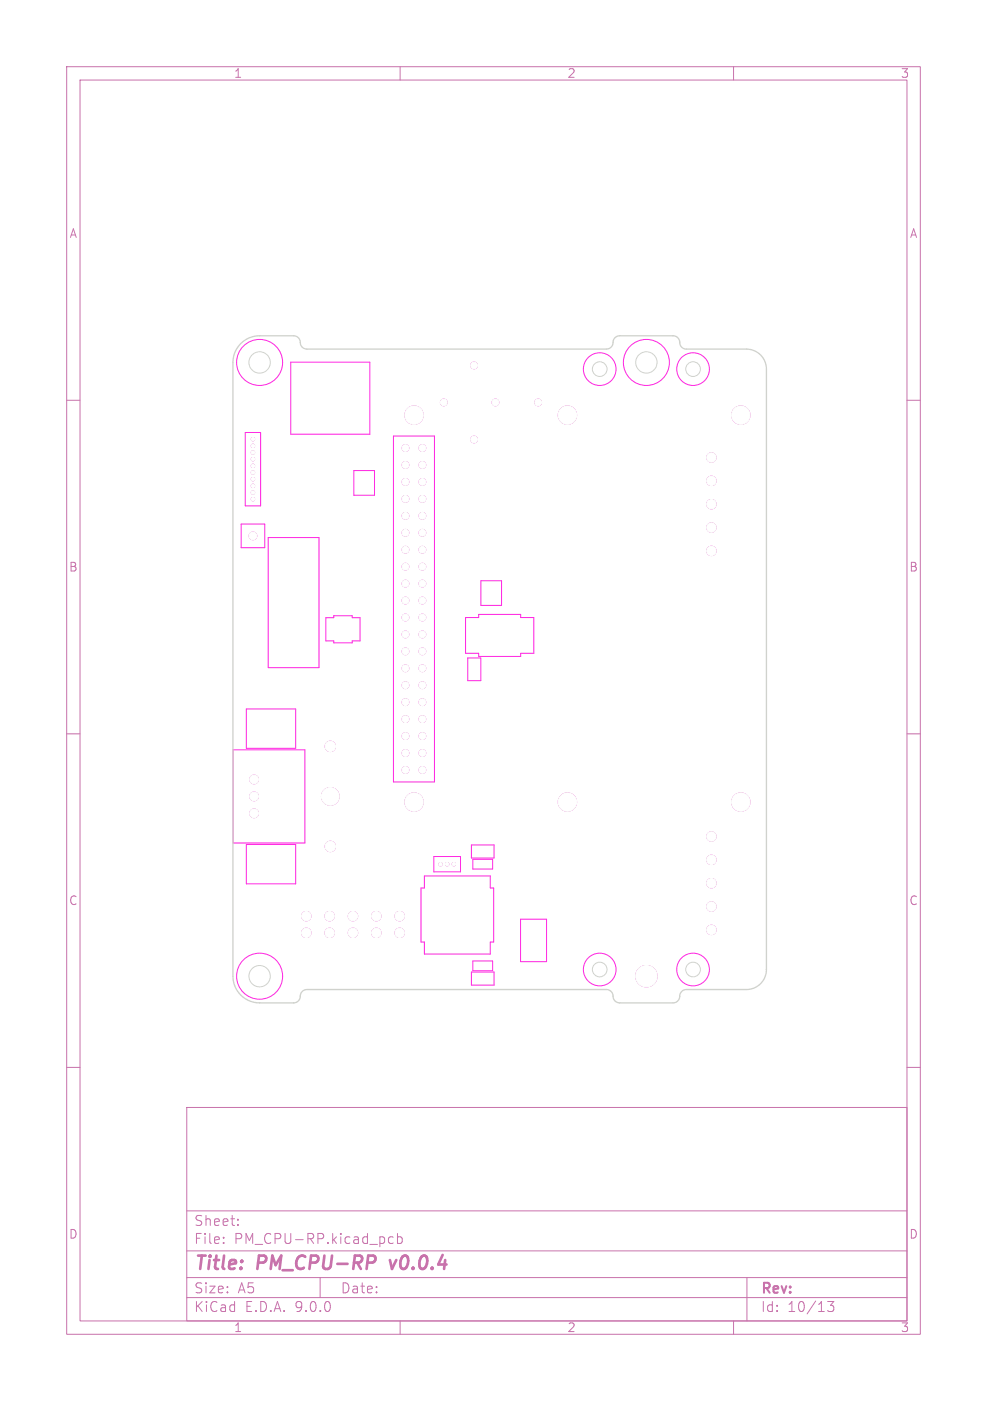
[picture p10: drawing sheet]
<svg xmlns="http://www.w3.org/2000/svg" width="148mm" height="210mm" viewBox="0 0 148 210" stroke-linecap="round" stroke-linejoin="round" font-family="sans-serif">
<defs><g id="words">
<g font-size="2.8" fill="#c872ab">
<text x="29" y="190.9">Title:</text>
<text x="38.7" y="190.9">PM_CPU-RP</text>
<text x="59.4" y="190.9">v0.0.4</text>
</g>
<g font-size="2.1" fill="#c872ab">
<text x="29" y="184">Sheet:</text>
<text x="29" y="186.7">File:</text>
<text x="35.1" y="186.7">PM_CPU-RP.kicad_pcb</text>
<text x="29" y="196.9">KiCad</text>
<text x="29" y="194.1">Size:</text>
<text x="35.7" y="194.1">A5</text>
<text x="36.7" y="196.9">E.D.A.</text>
<text x="44.3" y="196.9">9.0.0</text>
<text x="51" y="194.1">Date:</text>
<text x="114" y="194.3">Rev:</text>
<text x="114" y="196.9">Id:</text>
<text x="118.1" y="196.9">10/13</text>
</g>
<g font-size="1.8" fill="#c872ab">
<text x="35" y="11.9">1</text>
<text x="85" y="11.9">2</text>
<text x="135" y="11.9">3</text>
<text x="10.3" y="35.9">A</text>
<text x="136.4" y="35.9">A</text>
<text x="10.3" y="85.9">B</text>
<text x="136.3" y="85.9">B</text>
<text x="10.3" y="135.9">C</text>
<text x="136.3" y="135.9">C</text>
<text x="10.3" y="185.9">D</text>
<text x="136.3" y="185.9">D</text>
<text x="35" y="199.9">1</text>
<text x="85" y="199.9">2</text>
<text x="135" y="199.9">3</text>
</g>
</g></defs>
<g fill="none" stroke="#c872ab" stroke-width=".15">
<path d="M10 10h128v190h-128zM12 12h124v186h-124zM60 10v2M110 10v2M10 60h2M136 60h2M10 110h2M136 110h2M10 160h2M28 166h108v32h-108zM136 160h2M28 194.5h108"/>
<path d="M28 191.5h108M28 187.5h108M28 181.5h108M33.5 186.3v.1M33.5 185.5v.1M35.7 183.6v.1M35.7 182.8v.1M48 191.5v3M59 185.5l-.5-.1-.3 .3v.4l.2 .2h.6M59.6 185.5l.4-.1 .3 .3v.4l-.1 .2h-.6M59.6 184.9v1.5M60 198v2"/>
<path d="M110 198v2M112 191.5v6.5M124.1 195.1h.9l-.5 .6a.41 .41 0 0 1 .5 .3v.3l-.1 .2-.6 .1-.2-.1"/>
</g>
<path d="M56.2 188.3a.53 .53 0 0 1 0 .8M58.5 188.9l.3 1.3" fill="none" stroke="#c872ab" stroke-width=".4"/>
<g fill="none" stroke="#ff26e2" stroke-width=".15">
<path d="M43.6 54.3h11.9v10.8h-11.9zM36.2 78.6h3.5v3.5h-3.5zM36.8 64.8h2.3v11h-2.3zM53.1 70.5h3.1v3.7h-3.1zM59 65.4h6.1v51.8h-6.1zM40.2 80.6h7.6v19.5h-7.6zM48.9 92.6h1.1v-.3h2.8v.3h1.2v3.5h-1.2v.3h-2.8v-.3h-1.1zM69.8 92.6h2v-.5h6.3v.5h1.9v5.3h-1.9v.5h-6.3v-.5h-2zM70.1 98.6h2v3.4h-2zM72.1 87.1h3.1v3.7h-3.1zM35 112.4h10.7v14h-10.7zM36.9 106.3h7.4v5.9h-7.4z"/>
<path d="M36.9 126.6h7.4v5.9h-7.4zM63.6 131.3h9.9v1.8h.5v8.1h-.5v1.8h-9.9v-1.8h-.5v-8.1h.5zM65.1 128.4h4v2.3h-4zM70.7 126.7h3.4v1.9h-3.4zM70.9 128.8h3v1.5h-3zM78.1 137.8h3.9v6.4h-3.9zM70.7 145.7h3.4v2h-3.4zM70.9 144.1h3v1.4h-3z"/>
<circle cx="38.9" cy="54.3" r="3.4"/>
<circle cx="89.9" cy="55.3" r="2.45"/>
<circle cx="96.9" cy="54.3" r="3.4"/>
<circle cx="103.9" cy="55.3" r="2.45"/>
<circle cx="38.9" cy="146.3" r="3.4"/>
<circle cx="89.9" cy="145.3" r="2.45"/>
<circle cx="103.9" cy="145.3" r="2.45"/>
</g>
<g fill="#ff26e2" stroke="#ff26e2" stroke-width=".15">
<circle cx="96.9" cy="146.3" r="1.6"/>
<circle cx="106.7" cy="82.6" r=".7"/>
<circle cx="106.7" cy="79.1" r=".7"/>
<circle cx="106.7" cy="75.6" r=".7"/>
<circle cx="106.7" cy="72.1" r=".7"/>
<circle cx="106.7" cy="68.6" r=".7"/>
<circle cx="37.9" cy="65.8" r=".25"/>
<circle cx="37.9" cy="66.8" r=".25"/>
<circle cx="37.9" cy="67.8" r=".25"/>
<circle cx="37.9" cy="68.8" r=".25"/>
<circle cx="37.9" cy="69.8" r=".25"/>
<circle cx="37.9" cy="70.8" r=".25"/>
<circle cx="37.9" cy="71.8" r=".25"/>
<circle cx="37.9" cy="72.8" r=".25"/>
<circle cx="37.9" cy="73.8" r=".25"/>
<circle cx="37.9" cy="74.8" r=".25"/>
<circle cx="71.1" cy="65.9" r=".5"/>
<circle cx="80.7" cy="60.3" r=".5"/>
<circle cx="71.1" cy="54.8" r=".5"/>
<circle cx="66.5" cy="60.3" r=".5"/>
<circle cx="74.3" cy="60.3" r=".5"/>
<circle cx="62.1" cy="62.2" r="1.37"/>
<circle cx="62.1" cy="120.2" r="1.38"/>
<circle cx="85.1" cy="62.2" r="1.37"/>
<circle cx="85.1" cy="120.2" r="1.37"/>
<circle cx="111.1" cy="62.2" r="1.37"/>
<circle cx="111.1" cy="120.2" r="1.37"/>
<circle cx="63.3" cy="67.2" r=".5"/>
<circle cx="60.8" cy="67.2" r=".5"/>
<circle cx="63.3" cy="69.7" r=".5"/>
<circle cx="60.8" cy="69.7" r=".5"/>
<circle cx="63.3" cy="72.2" r=".5"/>
<circle cx="60.8" cy="72.2" r=".5"/>
<circle cx="63.3" cy="74.8" r=".5"/>
<circle cx="60.8" cy="74.8" r=".5"/>
<circle cx="63.3" cy="77.3" r=".5"/>
<circle cx="60.8" cy="77.3" r=".5"/>
<circle cx="63.3" cy="79.9" r=".5"/>
<circle cx="60.8" cy="79.9" r=".5"/>
<circle cx="63.3" cy="82.4" r=".5"/>
<circle cx="60.8" cy="82.4" r=".5"/>
<circle cx="63.3" cy="84.9" r=".5"/>
<circle cx="60.8" cy="84.9" r=".5"/>
<circle cx="63.3" cy="87.5" r=".5"/>
<circle cx="60.8" cy="87.5" r=".5"/>
<circle cx="63.3" cy="90" r=".5"/>
<circle cx="60.8" cy="90" r=".5"/>
<circle cx="63.3" cy="92.6" r=".5"/>
<circle cx="60.8" cy="92.6" r=".5"/>
<circle cx="63.3" cy="95.1" r=".5"/>
<circle cx="60.8" cy="95.1" r=".5"/>
<circle cx="63.3" cy="97.6" r=".5"/>
<circle cx="60.8" cy="97.6" r=".5"/>
<circle cx="63.3" cy="100.2" r=".5"/>
<circle cx="60.8" cy="100.2" r=".5"/>
<circle cx="63.3" cy="102.7" r=".5"/>
<circle cx="60.8" cy="102.7" r=".5"/>
<circle cx="63.3" cy="105.3" r=".5"/>
<circle cx="60.8" cy="105.3" r=".5"/>
<circle cx="63.3" cy="107.8" r=".5"/>
<circle cx="60.8" cy="107.8" r=".5"/>
<circle cx="63.3" cy="110.3" r=".5"/>
<circle cx="60.8" cy="110.3" r=".5"/>
<circle cx="63.3" cy="112.9" r=".5"/>
<circle cx="60.8" cy="112.9" r=".5"/>
<circle cx="63.3" cy="115.4" r=".5"/>
<circle cx="60.8" cy="115.4" r=".5"/>
<circle cx="68.1" cy="129.5" r=".25"/>
<circle cx="67.1" cy="129.5" r=".25"/>
<circle cx="66.1" cy="129.5" r=".25"/>
<circle cx="38.1" cy="121.9" r=".65"/>
<circle cx="38.1" cy="119.4" r=".65"/>
<circle cx="38.1" cy="116.8" r=".65"/>
<circle cx="37.9" cy="80.3" r=".57"/>
<circle cx="45.9" cy="137.3" r=".7"/>
<circle cx="49.4" cy="137.3" r=".7"/>
<circle cx="52.9" cy="137.3" r=".7"/>
<circle cx="56.4" cy="137.3" r=".7"/>
<circle cx="59.9" cy="137.3" r=".7"/>
<circle cx="45.9" cy="139.8" r=".7"/>
<circle cx="49.4" cy="139.8" r=".7"/>
<circle cx="52.9" cy="139.8" r=".7"/>
<circle cx="56.4" cy="139.8" r=".7"/>
<circle cx="59.9" cy="139.8" r=".7"/>
<circle cx="49.5" cy="119.4" r="1.33"/>
<circle cx="49.5" cy="126.9" r=".77"/>
<circle cx="49.5" cy="111.9" r=".77"/>
<circle cx="106.7" cy="139.4" r=".7"/>
<circle cx="106.7" cy="135.9" r=".7"/>
<circle cx="106.7" cy="132.4" r=".7"/>
<circle cx="106.7" cy="128.9" r=".7"/>
<circle cx="106.7" cy="125.4" r=".7"/>
</g>
<path d="M36.1 51.5a4 4 0 0 1 2.8-1.2h5.1a1.16 1.16 0 0 1 1.1 1.4l.4 .4 .5 .2h44.9a1.16 1.16 0 0 0 1.1-1.3l.3-.4 .5-.3h8.1a1.16 1.16 0 0 1 1.1 1.4l.4 .4 .4 .2h9.1a3 3 0 0 1 3 3v90a3 3 0 0 1-3 3h-9a1.16 1.16 0 0 0-1 1.4l-.3 .4-.6 .2h-8.1a1.16 1.16 0 0 1-1-1.3l-.4-.5-.6-.2h-44.9a1.16 1.16 0 0 0-1 1.4l-.4 .4-.5 .2h-5.2a4 4 0 0 1-4-4v-92a4 4 0 0 1 1.2-2.8z" fill="none" stroke="#d0d2cd" stroke-width=".2"/>
<g fill="none" stroke="#d0d2cd" stroke-width=".15">
<circle cx="38.9" cy="54.3" r="1.6"/>
<circle cx="89.9" cy="55.3" r="1.1"/>
<circle cx="96.9" cy="54.3" r="1.6"/>
<circle cx="103.9" cy="55.3" r="1.1"/>
<circle cx="38.9" cy="146.3" r="1.6"/>
<circle cx="89.9" cy="145.3" r="1.1"/>
<circle cx="103.9" cy="145.3" r="1.1"/>
</g>
<g fill="#d0d2cd" stroke="#d0d2cd" stroke-width=".15">
<circle cx="96.9" cy="146.3" r="1.6"/>
<circle cx="106.7" cy="82.6" r=".7"/>
<circle cx="106.7" cy="79.1" r=".7"/>
<circle cx="106.7" cy="75.6" r=".7"/>
<circle cx="106.7" cy="72.1" r=".7"/>
<circle cx="106.7" cy="68.6" r=".7"/>
<circle cx="37.9" cy="65.8" r=".25"/>
<circle cx="37.9" cy="66.8" r=".25"/>
<circle cx="37.9" cy="67.8" r=".25"/>
<circle cx="37.9" cy="68.8" r=".25"/>
<circle cx="37.9" cy="69.8" r=".25"/>
<circle cx="37.9" cy="70.8" r=".25"/>
<circle cx="37.9" cy="71.8" r=".25"/>
<circle cx="37.9" cy="72.8" r=".25"/>
<circle cx="37.9" cy="73.8" r=".25"/>
<circle cx="37.9" cy="74.8" r=".25"/>
<circle cx="71.1" cy="65.9" r=".5"/>
<circle cx="80.7" cy="60.3" r=".5"/>
<circle cx="71.1" cy="54.8" r=".5"/>
<circle cx="66.5" cy="60.3" r=".5"/>
<circle cx="74.3" cy="60.3" r=".5"/>
<circle cx="62.1" cy="62.2" r="1.37"/>
<circle cx="62.1" cy="120.2" r="1.38"/>
<circle cx="85.1" cy="62.2" r="1.37"/>
<circle cx="85.1" cy="120.2" r="1.37"/>
<circle cx="111.1" cy="62.2" r="1.37"/>
<circle cx="111.1" cy="120.2" r="1.37"/>
<circle cx="63.3" cy="67.2" r=".5"/>
<circle cx="60.8" cy="67.2" r=".5"/>
<circle cx="63.3" cy="69.7" r=".5"/>
<circle cx="60.8" cy="69.7" r=".5"/>
<circle cx="63.3" cy="72.2" r=".5"/>
<circle cx="60.8" cy="72.2" r=".5"/>
<circle cx="63.3" cy="74.8" r=".5"/>
<circle cx="60.8" cy="74.8" r=".5"/>
<circle cx="63.3" cy="77.3" r=".5"/>
<circle cx="60.8" cy="77.3" r=".5"/>
<circle cx="63.3" cy="79.9" r=".5"/>
<circle cx="60.8" cy="79.9" r=".5"/>
<circle cx="63.3" cy="82.4" r=".5"/>
<circle cx="60.8" cy="82.4" r=".5"/>
<circle cx="63.3" cy="84.9" r=".5"/>
<circle cx="60.8" cy="84.9" r=".5"/>
<circle cx="63.3" cy="87.5" r=".5"/>
<circle cx="60.8" cy="87.5" r=".5"/>
<circle cx="63.3" cy="90" r=".5"/>
<circle cx="60.8" cy="90" r=".5"/>
<circle cx="63.3" cy="92.6" r=".5"/>
<circle cx="60.8" cy="92.6" r=".5"/>
<circle cx="63.3" cy="95.1" r=".5"/>
<circle cx="60.8" cy="95.1" r=".5"/>
<circle cx="63.3" cy="97.6" r=".5"/>
<circle cx="60.8" cy="97.6" r=".5"/>
<circle cx="63.3" cy="100.2" r=".5"/>
<circle cx="60.8" cy="100.2" r=".5"/>
<circle cx="63.3" cy="102.7" r=".5"/>
<circle cx="60.8" cy="102.7" r=".5"/>
<circle cx="63.3" cy="105.3" r=".5"/>
<circle cx="60.8" cy="105.3" r=".5"/>
<circle cx="63.3" cy="107.8" r=".5"/>
<circle cx="60.8" cy="107.8" r=".5"/>
<circle cx="63.3" cy="110.3" r=".5"/>
<circle cx="60.8" cy="110.3" r=".5"/>
<circle cx="63.3" cy="112.9" r=".5"/>
<circle cx="60.8" cy="112.9" r=".5"/>
<circle cx="63.3" cy="115.4" r=".5"/>
<circle cx="60.8" cy="115.4" r=".5"/>
<circle cx="68.1" cy="129.5" r=".25"/>
<circle cx="67.1" cy="129.5" r=".25"/>
<circle cx="66.1" cy="129.5" r=".25"/>
<circle cx="38.1" cy="121.9" r=".65"/>
<circle cx="38.1" cy="119.4" r=".65"/>
<circle cx="38.1" cy="116.8" r=".65"/>
<circle cx="37.9" cy="80.3" r=".57"/>
<circle cx="45.9" cy="137.3" r=".7"/>
<circle cx="49.4" cy="137.3" r=".7"/>
<circle cx="52.9" cy="137.3" r=".7"/>
<circle cx="56.4" cy="137.3" r=".7"/>
<circle cx="59.9" cy="137.3" r=".7"/>
<circle cx="45.9" cy="139.8" r=".7"/>
<circle cx="49.4" cy="139.8" r=".7"/>
<circle cx="52.9" cy="139.8" r=".7"/>
<circle cx="56.4" cy="139.8" r=".7"/>
<circle cx="59.9" cy="139.8" r=".7"/>
<circle cx="49.5" cy="119.4" r="1.33"/>
<circle cx="49.5" cy="126.9" r=".77"/>
<circle cx="49.5" cy="111.9" r=".77"/>
<circle cx="106.7" cy="139.4" r=".7"/>
<circle cx="106.7" cy="135.9" r=".7"/>
<circle cx="106.7" cy="132.4" r=".7"/>
<circle cx="106.7" cy="128.9" r=".7"/>
<circle cx="106.7" cy="125.4" r=".7"/>
</g>
<g fill="#fff" stroke="#fff" stroke-width=".15">
<circle cx="96.9" cy="146.3" r="1.6"/>
<circle cx="106.7" cy="82.6" r=".7"/>
<circle cx="106.7" cy="79.1" r=".7"/>
<circle cx="106.7" cy="75.6" r=".7"/>
<circle cx="106.7" cy="72.1" r=".7"/>
<circle cx="106.7" cy="68.6" r=".7"/>
<circle cx="37.9" cy="65.8" r=".25"/>
<circle cx="37.9" cy="66.8" r=".25"/>
<circle cx="37.9" cy="67.8" r=".25"/>
<circle cx="37.9" cy="68.8" r=".25"/>
<circle cx="37.9" cy="69.8" r=".25"/>
<circle cx="37.9" cy="70.8" r=".25"/>
<circle cx="37.9" cy="71.8" r=".25"/>
<circle cx="37.9" cy="72.8" r=".25"/>
<circle cx="37.9" cy="73.8" r=".25"/>
<circle cx="37.9" cy="74.8" r=".25"/>
<circle cx="71.1" cy="65.9" r=".5"/>
<circle cx="80.7" cy="60.3" r=".5"/>
<circle cx="71.1" cy="54.8" r=".5"/>
<circle cx="66.5" cy="60.3" r=".5"/>
<circle cx="74.3" cy="60.3" r=".5"/>
<circle cx="62.1" cy="62.2" r="1.37"/>
<circle cx="62.1" cy="120.2" r="1.38"/>
<circle cx="85.1" cy="62.2" r="1.37"/>
<circle cx="85.1" cy="120.2" r="1.37"/>
<circle cx="111.1" cy="62.2" r="1.37"/>
<circle cx="111.1" cy="120.2" r="1.37"/>
<circle cx="63.3" cy="67.2" r=".5"/>
<circle cx="60.8" cy="67.2" r=".5"/>
<circle cx="63.3" cy="69.7" r=".5"/>
<circle cx="60.8" cy="69.7" r=".5"/>
<circle cx="63.3" cy="72.2" r=".5"/>
<circle cx="60.8" cy="72.2" r=".5"/>
<circle cx="63.3" cy="74.8" r=".5"/>
<circle cx="60.8" cy="74.8" r=".5"/>
<circle cx="63.3" cy="77.3" r=".5"/>
<circle cx="60.8" cy="77.3" r=".5"/>
<circle cx="63.3" cy="79.9" r=".5"/>
<circle cx="60.8" cy="79.9" r=".5"/>
<circle cx="63.3" cy="82.4" r=".5"/>
<circle cx="60.8" cy="82.4" r=".5"/>
<circle cx="63.3" cy="84.9" r=".5"/>
<circle cx="60.8" cy="84.9" r=".5"/>
<circle cx="63.3" cy="87.5" r=".5"/>
<circle cx="60.8" cy="87.5" r=".5"/>
<circle cx="63.3" cy="90" r=".5"/>
<circle cx="60.8" cy="90" r=".5"/>
<circle cx="63.3" cy="92.6" r=".5"/>
<circle cx="60.8" cy="92.6" r=".5"/>
<circle cx="63.3" cy="95.1" r=".5"/>
<circle cx="60.8" cy="95.1" r=".5"/>
<circle cx="63.3" cy="97.6" r=".5"/>
<circle cx="60.8" cy="97.6" r=".5"/>
<circle cx="63.3" cy="100.2" r=".5"/>
<circle cx="60.8" cy="100.2" r=".5"/>
<circle cx="63.3" cy="102.7" r=".5"/>
<circle cx="60.8" cy="102.7" r=".5"/>
<circle cx="63.3" cy="105.3" r=".5"/>
<circle cx="60.8" cy="105.3" r=".5"/>
<circle cx="63.3" cy="107.8" r=".5"/>
<circle cx="60.8" cy="107.8" r=".5"/>
<circle cx="63.3" cy="110.3" r=".5"/>
<circle cx="60.8" cy="110.3" r=".5"/>
<circle cx="63.3" cy="112.9" r=".5"/>
<circle cx="60.8" cy="112.9" r=".5"/>
<circle cx="63.3" cy="115.4" r=".5"/>
<circle cx="60.8" cy="115.4" r=".5"/>
<circle cx="68.1" cy="129.5" r=".25"/>
<circle cx="67.1" cy="129.5" r=".25"/>
<circle cx="66.1" cy="129.5" r=".25"/>
<circle cx="38.1" cy="121.9" r=".65"/>
<circle cx="38.1" cy="119.4" r=".65"/>
<circle cx="38.1" cy="116.8" r=".65"/>
<circle cx="37.9" cy="80.3" r=".57"/>
<circle cx="45.9" cy="137.3" r=".7"/>
<circle cx="49.4" cy="137.3" r=".7"/>
<circle cx="52.9" cy="137.3" r=".7"/>
<circle cx="56.4" cy="137.3" r=".7"/>
<circle cx="59.9" cy="137.3" r=".7"/>
<circle cx="45.9" cy="139.8" r=".7"/>
<circle cx="49.4" cy="139.8" r=".7"/>
<circle cx="52.9" cy="139.8" r=".7"/>
<circle cx="56.4" cy="139.8" r=".7"/>
<circle cx="59.9" cy="139.8" r=".7"/>
<circle cx="49.5" cy="119.4" r="1.33"/>
<circle cx="49.5" cy="126.9" r=".77"/>
<circle cx="49.5" cy="111.9" r=".77"/>
<circle cx="106.7" cy="139.4" r=".7"/>
<circle cx="106.7" cy="135.9" r=".7"/>
<circle cx="106.7" cy="132.4" r=".7"/>
<circle cx="106.7" cy="128.9" r=".7"/>
<circle cx="106.7" cy="125.4" r=".7"/>
</g>
<use href="#words"/>
</svg>
